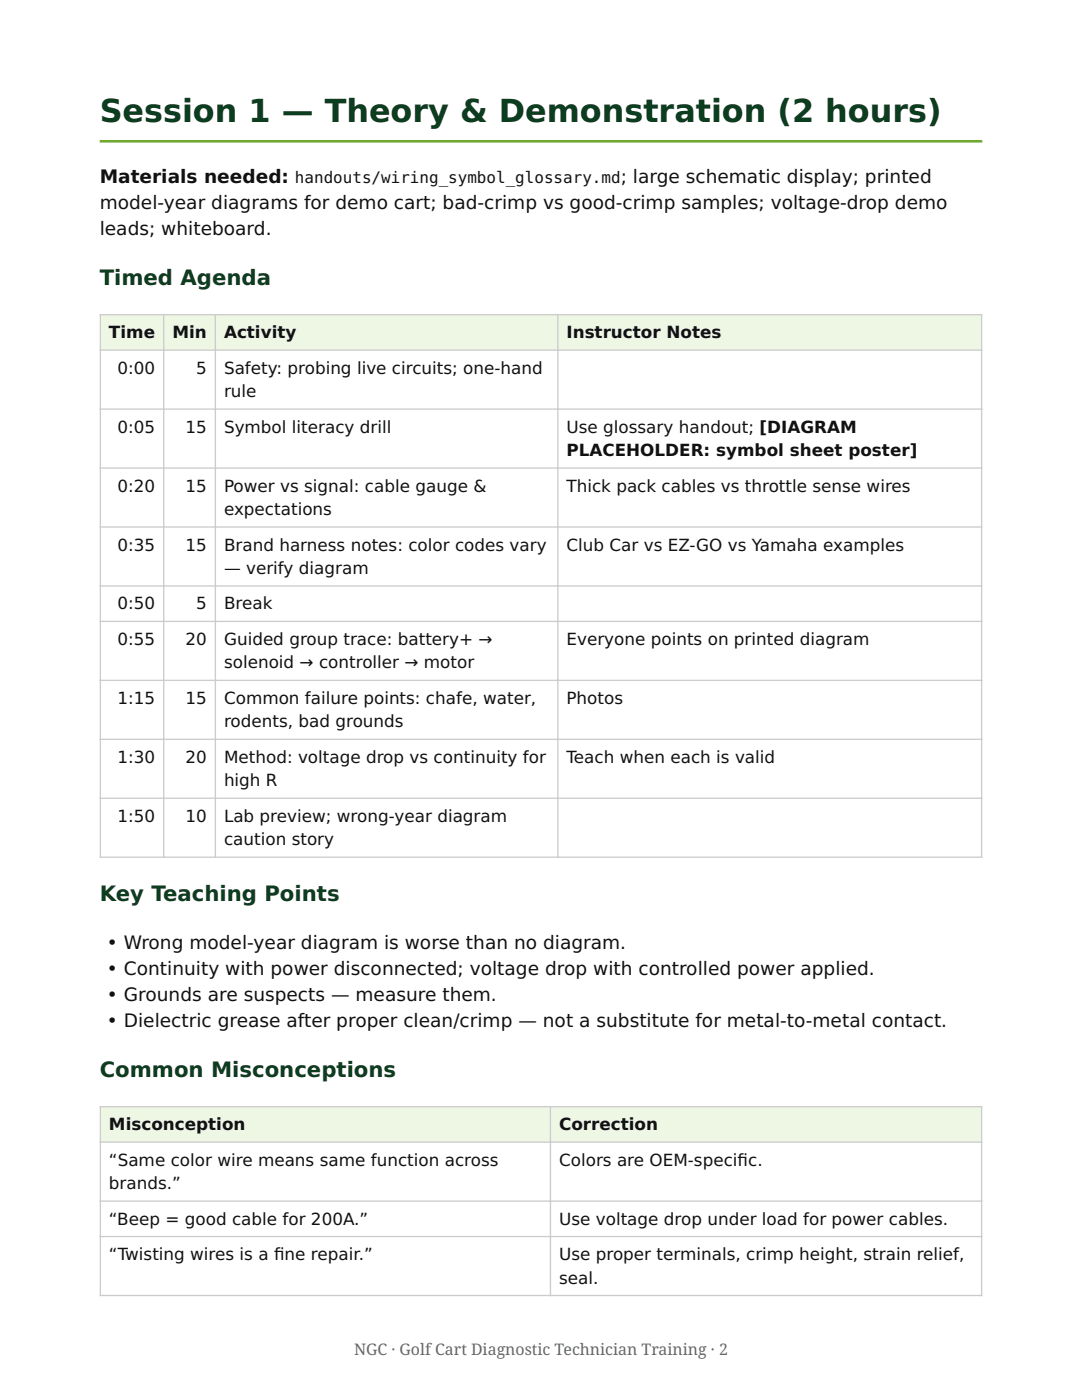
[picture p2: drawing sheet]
<svg xmlns="http://www.w3.org/2000/svg" width="216mm" height="279mm" viewBox="0 0 216 279" stroke-linecap="round" stroke-linejoin="round" font-family="sans-serif">
<defs><g id="words">
<text font-size="6.3" fill="#0b3d1f" x="19.9" y="24.4">Session 1 — Theory &amp; Demonstration (2 hours)</text>
<g font-size="4.2" fill="#0b3d1f">
<text x="19.9" y="56.9">Timed Agenda</text>
<text x="19.9" y="179.9">Key Teaching Points</text>
<text x="19.9" y="215">Common Misconceptions</text>
</g>
<g font-size="3.7" fill="#111">
<text x="19.9" y="36.6">Materials needed:</text>
<text x="19.9" y="41.8">model-year diagrams for demo cart; bad-crimp vs good-crimp samples; voltage-drop demo</text>
<text x="123.9" y="36.6">; large schematic display; printed</text>
<text x="19.9" y="47">leads; whiteboard.</text>
<text x="21.3" y="189.5">• Wrong model-year diagram is worse than no diagram.</text>
<text x="21.3" y="194.7">• Continuity with power disconnected; voltage drop with controlled power applied.</text>
<text x="21.3" y="199.8">• Grounds are suspects — measure them.</text>
<text x="21.3" y="205">• Dielectric grease after proper clean/crimp — not a substitute for metal-to-metal contact.</text>
</g>
<g font-size="3.4" fill="#111">
<text x="21.7" y="67.5">Time</text>
<text x="34.4" y="67.5">Min</text>
<text x="44.7" y="67.5">Activity</text>
<text x="113" y="67.5">Instructor Notes</text>
<text x="23.4" y="74.6">0:00</text>
<text x="39.1" y="74.6">5</text>
<text x="44.7" y="74.6">Safety: probing live circuits; one-hand</text>
<text x="44.7" y="79.3">rule</text>
<text x="23.4" y="86.3">0:05</text>
<text x="37" y="86.3">15</text>
<text x="44.7" y="86.3">Symbol literacy drill</text>
<text x="113" y="86.3">Use glossary handout; [DIAGRAM</text>
<text x="113" y="91">PLACEHOLDER: symbol sheet poster]</text>
<text x="23.4" y="98.1">0:20</text>
<text x="37" y="98.1">15</text>
<text x="44.7" y="98.1">Power vs signal: cable gauge &amp;</text>
<text x="113" y="98.1">Thick pack cables vs throttle sense wires</text>
<text x="44.7" y="102.8">expectations</text>
<text x="23.4" y="109.9">0:35</text>
<text x="37" y="109.9">15</text>
<text x="44.7" y="109.9">Brand harness notes: color codes vary</text>
<text x="113" y="109.9">Club Car vs EZ-GO vs Yamaha examples</text>
<text x="44.7" y="114.6">— verify diagram</text>
<text x="23.4" y="121.6">0:50</text>
<text x="39.1" y="121.6">5</text>
<text x="44.7" y="121.6">Break</text>
<text x="23.4" y="128.7">0:55</text>
<text x="37" y="128.7">20</text>
<text x="44.7" y="128.7">Guided group trace: battery+ →</text>
<text x="113" y="128.7">Everyone points on printed diagram</text>
<text x="44.7" y="133.4">solenoid → controller → motor</text>
<text x="23.4" y="140.5">1:15</text>
<text x="37" y="140.5">15</text>
<text x="44.7" y="140.5">Common failure points: chafe, water,</text>
<text x="113" y="140.5">Photos</text>
<text x="44.7" y="145.2">rodents, bad grounds</text>
<text x="23.4" y="152.2">1:30</text>
<text x="37" y="152.2">20</text>
<text x="44.7" y="152.2">Method: voltage drop vs continuity for</text>
<text x="113" y="152.2">Teach when each is valid</text>
<text x="44.7" y="156.9">high R</text>
<text x="23.4" y="164">1:50</text>
<text x="37" y="164">10</text>
<text x="44.7" y="164">Lab preview; wrong-year diagram</text>
<text x="44.7" y="168.7">caution story</text>
<text x="21.7" y="225.6">Misconception</text>
<text x="111.6" y="225.6">Correction</text>
<text x="21.7" y="232.6">“Same color wire means same function across</text>
<text x="111.6" y="232.6">Colors are OEM-specif</text>
<text x="147.2" y="232.6">ic.</text>
<text x="21.7" y="237.3">brands.”</text>
<text x="21.7" y="244.4">“Beep = good cable for 200A.”</text>
<text x="111.6" y="244.4">Use voltage drop under load for power cables.</text>
<text x="21.7" y="251.5">“Twisting wires is a f</text>
<text x="54.7" y="251.5">ine repair.”</text>
<text x="111.6" y="251.5">Use proper terminals, crimp height, strain relief,</text>
<text x="111.6" y="256.2">seal.</text>
</g>
<text font-size="3.2" fill="#111" x="58.9" y="36.6">handouts/wiring_symbol_glossary.md</text>
<text font-size="3.2" fill="#666" x="70.7" y="270.5">NGC · Golf Cart Diagnostic Technician Training · 2</text>
</g></defs>
<path d="M19.9 27.9h176.1zM19.9 27.9h176.1v.6h-176.1z" fill-rule="evenodd" fill="#6faa2d"/>
<g fill="#eef6e4">
<path d="M20 62.8h12.7v7.1h-12.7z"/>
<path d="M32.7 62.8h10.3v7.1h-10.3z"/>
<path d="M43 62.8h68.3v7.1h-68.3z"/>
<path d="M111.3 62.8h84.6v7.1h-84.6z"/>
</g>
<g fill="none" stroke="#ccc" stroke-width=".26">
<path d="M19.9 62.8h176.1M19.9 69.9h176.1M20 62.7v108.5M32.7 62.7v108.5M43 62.7v108.5M111.3 62.7v108.5M195.9 62.7v108.5M19.9 81.6h176.1M19.9 93.4h176.1M19.9 105.2h176.1M19.9 116.9h176.1M19.9 124h176.1"/>
<path d="M19.9 135.8h176.1M19.9 147.5h176.1M19.9 159.3h176.1M19.9 171.1h176.1"/>
</g>
<g fill="#eef6e4">
<path d="M20 220.9h89.8v7h-89.8z"/>
<path d="M109.8 220.9h86.1v7h-86.1z"/>
</g>
<path d="M19.9 220.9h176.1M19.9 227.9h176.1M19.9 239.7h176.1M20 220.7v38M109.8 220.7v38M195.9 220.7v38M19.9 246.8h176.1M19.9 258.5h176.1" fill="none" stroke="#ccc" stroke-width=".26"/>
<use href="#words"/>
</svg>
